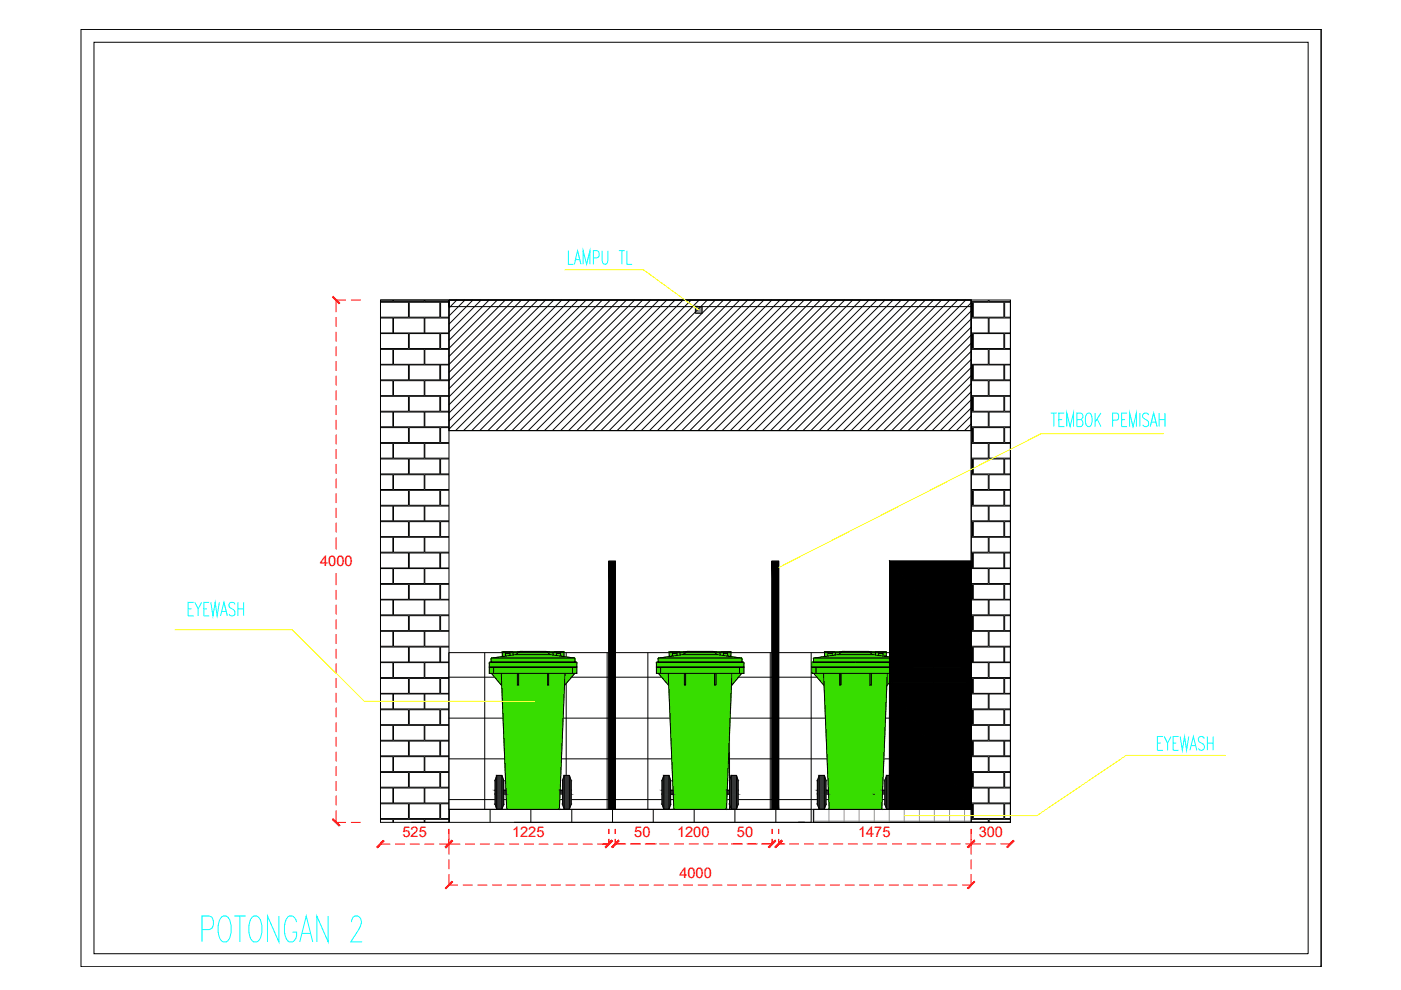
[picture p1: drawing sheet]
<svg xmlns="http://www.w3.org/2000/svg" width="297mm" height="210mm" viewBox="0 0 297 210" stroke-linecap="round" stroke-linejoin="round" font-family="sans-serif">
<defs><g id="words">
<text font-size="9.7" fill="#0ff" x="42" y="201.1">POTONGAN 2</text>
<g font-size="3.1" fill="#f00">
<text x="67.9" y="120.1">4000</text>
<text x="85.3" y="177.5">525</text>
<text x="108.6" y="177.5">1225</text>
<text x="134.5" y="177.5">50</text>
<text x="143.5" y="177.5">1200</text>
<text x="156.2" y="177.5">50</text>
<text x="181.9" y="177.5">1475</text>
<text x="207.5" y="177.5">300</text>
<text x="144" y="186.2">4000</text>
</g>
</g></defs>
<!-- layer: 0 -->
<g fill="none" stroke="#000" stroke-width=".21">
<path d="M17.2 6.2h262.9v198.8h-262.9zM17.2 6.2h262.9M19.9 9h257.5v193.2h-257.5zM280.1 6.2h.1M280.1 6.2v198.8M80.7 63.6h14.5v110.8h-14.5zM80.7 64.1h5.9v3.2h-5.9M80.7 67.4h2.6v3.2h-2.6M80.7 70.7h5.9v3.2h-5.9M80.7 74.1h2.6v3.1h-2.6M80.7 77.4h5.9v3.1h-5.9M83.3 63.6v.4h-2.6"/>
<path d="M83.4 67.4h6.5v3.2h-6.5zM83.4 74.1h6.5v3.1h-6.5zM83.4 63.6v.4h6.5v-.4M86.8 64.1h6.4v3.2h-6.4zM86.8 70.7h6.4v3.2h-6.4zM86.8 77.4h6.4v3.1h-6.4zM90.1 63.6v.4h5.1M95.2 63.6h110.7v27.7h-110.7zM95.2 63.6v1.4v-1.4M95.2 63.6h110.7v1.4h-110.7zM95.2 64.1h-1.8v3.2h1.8M95.2 67.4h-5.1v3.2h5.1"/>
<path d="M95.2 70.7h-1.8v3.2h1.8M95.2 74.1h-5.1v3.1h5.1M95.2 77.4h-1.8v3.1h1.8M96.8 63.6l-1.6 1.7M98.6 63.6l-3.4 3.4M100.3 63.6l-5.1 5.1M102 63.6l-6.8 6.8M103.7 63.6l-8.5 8.6M105.4 63.6l-10.2 10.3M107.1 63.6l-11.9 12M108.9 63.6l-13.7 13.7M110.6 63.6l-15.4 15.4"/>
<path d="M112.3 63.6l-17.1 17.1h-5.1v3.2h5.1M114 63.6l-18.8 18.8M115.7 63.6l-20.5 20.5M117.4 63.6l-22.2 22.2M119.1 63.6l-23.9 24M120.8 63.6l-25.6 25.7M122.5 63.6l-27.3 27.4M124.3 63.6l-27.7 27.7M126 63.6l-27.7 27.7M127.7 63.6l-27.7 27.7M129.4 63.6l-27.7 27.7M131.1 63.6l-27.7 27.7"/>
<path d="M132.8 63.6l-27.7 27.7M134.6 63.6l-27.7 27.7M136.3 63.6l-27.7 27.7M138 63.6l-27.7 27.7M139.7 63.6l-27.7 27.7M141.4 63.6l-27.7 27.7M143.1 63.6l-27.7 27.7M144.8 63.6l-27.7 27.7M146.5 63.6l-27.6 27.7M147.4 65h1.4v1.4h-1.4zM148.2 63.6l-27.6 27.7M150 63.6l-27.7 27.7"/>
<path d="M151.7 63.6l-27.7 27.7M153.4 63.6l-27.7 27.7M155.1 63.6l-27.7 27.7M156.8 63.6l-27.7 27.7M158.5 63.6l-27.7 27.7M160.2 63.6l-27.7 27.7M162 63.6l-27.7 27.7M163.6 63.6l-27.6 27.7M165.4 63.6l-27.7 27.7M167.1 63.6l-27.7 27.7M168.8 63.6l-27.7 27.7M170.5 63.6l-27.7 27.7"/>
<path d="M172.2 63.6l-27.6 27.7M173.9 63.6l-27.7 27.7M175.7 63.6l-27.7 27.7M177.4 63.6l-27.7 27.7M179.1 63.6l-27.7 27.7M180.8 63.6l-27.7 27.7M182.5 63.6l-27.7 27.7M184.2 63.6l-27.7 27.7M185.9 63.6l-27.7 27.7M187.6 63.6l-27.6 27.7M189.3 63.6l-27.6 27.7M191.1 63.6l-27.7 27.7"/>
<path d="M192.8 63.6l-27.7 27.7M194.5 63.6l-27.7 27.7M196.2 63.6l-27.7 27.7M197.9 63.6l-27.6 27.7M199.6 63.6l-27.7 27.7M201.4 63.6l-27.7 27.7M203.1 63.6l-27.7 27.7M204.8 63.6l-27.7 27.7M205.9 64.1h.3v3.2h-.3M205.9 67.4h3.6v3.2h-3.6M205.9 70.7h.3v3.2h-.3M205.9 74.1h3.6v3.1h-3.6"/>
<path d="M205.9 77.4h.3v3.1h-.3M205.9 63.6h-125.2v110.8M205.9 63.6v110.8M205.9 64.2l-27.1 27.1M205.9 65.9l-25.4 25.4M205.9 67.6l-23.7 23.7M205.9 69.3l-22 22M205.9 71l-20.2 20.3M205.9 72.8l-18.5 18.5M205.9 74.5l-16.8 16.8M205.9 76.2l-15.1 15.1M205.9 77.9l-13.4 13.4"/>
<path d="M205.9 79.6l-11.7 11.7M206.4 64.1h6.4v3.2h-6.4zM206.4 70.7h6.4v3.2h-6.4zM206.4 77.4h6.4v3.1h-6.4zM209.5 63.6v.4h-3.6M209.7 63.6v.4h4.5M214.2 64.1h-1.2v3.2h1.2M214.2 67.4h-4.5v3.2h4.5M214.2 70.7h-1.2v3.2h1.2M214.2 74.1h-4.5v3.1h4.5M214.2 77.4h-1.2v3.1h1.2M214.2 63.6v110.8"/>
<path d="M80.7 80.7h2.6v3.2h-2.6M80.7 84h5.9v3.2h-5.9M80.7 87.4h2.6v3.1h-2.6M80.7 90.7h5.9v3.1h-5.9M80.7 94h2.6v3.1h-2.6M80.7 97.3h5.9v3.2h-5.9M83.4 80.7h6.5v3.2h-6.5zM83.4 87.4h6.5v3.1h-6.5zM83.4 94h6.5v3.1h-6.5zM86.8 84h6.4v3.2h-6.4zM86.8 90.7h6.4v3.1h-6.4zM86.8 97.3h6.4v3.2h-6.4z"/>
<path d="M95.2 84h-1.8v3.2h1.8M95.2 87.4h-5.1v3.1h5.1M95.2 90.7h-1.8v3.1h1.8M95.2 94h-5.1v3.1h5.1M95.2 97.3h-1.8v3.2h1.8M205.9 80.7h3.6v3.2h-3.6M205.9 84h.3v3.2h-.3M205.9 87.4h3.6v3.1h-3.6M205.9 90.7h.3v3.1h-.3M205.9 94h3.6v3.1h-3.6M205.9 97.3h.3v3.2h-.3M205.9 81.3l-10 10"/>
<path d="M205.9 83l-8.3 8.3M205.9 84.7l-6.5 6.6M205.9 86.5l-4.8 4.8M205.9 88.2l-3.1 3.1M205.9 89.9l-1.4 1.4M206.4 84h6.4v3.2h-6.4zM206.4 90.7h6.4v3.1h-6.4zM206.4 97.3h6.4v3.2h-6.4zM214.2 80.7h-4.5v3.2h4.5M214.2 84h-1.2v3.2h1.2M214.2 87.4h-4.5v3.1h4.5M214.2 90.7h-1.2v3.1h1.2"/>
<path d="M214.2 94h-4.5v3.1h4.5M214.2 97.3h-1.2v3.2h1.2M80.7 117.2h5.9v3.2h-5.9M80.7 100.7h2.6v3.1h-2.6M80.7 104h5.9v3.1h-5.9M80.7 107.3h2.6v3.1h-2.6M80.7 110.6h5.9v3.2h-5.9M80.7 113.9h2.6v3.2h-2.6M83.4 100.7h6.5v3.1h-6.5zM83.4 107.3h6.5v3.1h-6.5zM83.4 113.9h6.5v3.2h-6.5zM86.8 117.2h6.4v3.2h-6.4z"/>
<path d="M86.8 104h6.4v3.1h-6.4zM86.8 110.6h6.4v3.2h-6.4zM95.2 117.2h-1.8v3.2h1.8M95.2 100.7h-5.1v3.1h5.1M95.2 104h-1.8v3.1h1.8M95.2 107.3h-5.1v3.1h5.1M95.2 110.6h-1.8v3.2h1.8M95.2 113.9h-5.1v3.2h5.1M129.1 119v52.6v-52.6h1.4v52.6v-52.6M163.7 119v52.6v-52.6h1.4v52.6v-52.6M205.9 100.7h3.6v3.1h-3.6M205.9 104h.3v3.1h-.3"/>
<path d="M205.9 107.3h3.6v3.1h-3.6M205.9 110.6h.3v3.2h-.3M205.9 113.9h3.6v3.2h-3.6M205.9 117.2h.3v3.2h-.3M206.4 104h6.4v3.1h-6.4zM206.4 110.6h6.4v3.2h-6.4zM206.4 117.2h6.4v3.2h-6.4zM214.2 100.7h-4.5v3.1h4.5M214.2 104h-1.2v3.1h1.2M214.2 107.3h-4.5v3.1h4.5M214.2 110.6h-1.2v3.2h1.2M214.2 113.9h-4.5v3.2h4.5"/>
<path d="M214.2 117.2h-1.2v3.2h1.2M80.7 120.6h2.6v3.1h-2.6M80.7 123.9h5.9v3.2h-5.9M80.7 127.2h2.6v3.2h-2.6M80.7 130.5h5.9v3.2h-5.9M80.7 133.8h2.6v3.2h-2.6M80.7 137.2h5.9v3.2h-5.9M83.4 120.6h6.5v3.1h-6.5zM83.4 127.2h6.5v3.2h-6.5zM83.4 133.8h6.5v3.2h-6.5zM86.8 123.9h6.4v3.2h-6.4zM86.8 130.5h6.4v3.2h-6.4z"/>
<path d="M86.8 137.2h6.4v3.2h-6.4zM95.2 138.4h110.7v33.2h-110.7zM95.2 120.6h-5.1v3.1h5.1M95.2 123.9h-1.8v3.2h1.8M95.2 127.2h-5.1v3.2h5.1M95.2 130.5h-1.8v3.2h1.8M95.2 133.8h-5.1v3.2h5.1M95.2 137.2h-1.8v3.2h1.8M102.8 138.4v33.2M111.4 138.4v33.2M120 138.4v33.2M128.7 138.4v33.2"/>
<path d="M137.4 138.4v33.2M146 138.4v33.2M154.7 138.4v33.2M163.3 138.4v33.2M172 138.4v33.2M180.6 138.4v33.2M189.3 138.4v33.2M197.9 138.4v33.2M205.9 120.6h3.6v3.1h-3.6M205.9 123.9h.3v3.2h-.3M205.9 127.2h3.6v3.2h-3.6M205.9 130.5h.3v3.2h-.3"/>
<path d="M205.9 133.8h3.6v3.2h-3.6M205.9 137.2h.3v3.2h-.3M206.4 123.9h6.4v3.2h-6.4zM206.4 130.5h6.4v3.2h-6.4zM206.4 137.2h6.4v3.2h-6.4zM214.2 120.6h-4.5v3.1h4.5M214.2 123.9h-1.2v3.2h1.2M214.2 127.2h-4.5v3.2h4.5M214.2 130.5h-1.2v3.2h1.2M214.2 133.8h-4.5v3.2h4.5M214.2 137.2h-1.2v3.2h1.2M80.7 140.5h2.6v3.2h-2.6"/>
<path d="M80.7 143.8h5.9v3.2h-5.9M80.7 147.1h2.6v3.2h-2.6M80.7 150.5h5.9v3.2h-5.9M80.7 153.8h2.6v3.2h-2.6M80.7 157.1h5.9v3.2h-5.9M83.4 140.5h6.5v3.2h-6.5zM83.4 147.1h6.5v3.2h-6.5zM83.4 153.8h6.5v3.2h-6.5zM86.8 143.8h6.4v3.2h-6.4zM86.8 150.5h6.4v3.2h-6.4zM86.8 157.1h6.4v3.2h-6.4zM95.2 152.3h110.7"/>
<path d="M95.2 143.6h110.7M95.2 140.5h-5.1v3.2h5.1M95.2 143.8h-1.8v3.2h1.8M95.2 147.1h-5.1v3.2h5.1M95.2 150.5h-1.8v3.2h1.8M95.2 153.8h-5.1v3.2h5.1M95.2 157.1h-1.8v3.2h1.8M205.9 140.5h3.6v3.2h-3.6M205.9 143.8h.3v3.2h-.3M205.9 147.1h3.6v3.2h-3.6M205.9 150.5h.3v3.2h-.3M205.9 153.8h3.6v3.2h-3.6"/>
<path d="M205.9 157.1h.3v3.2h-.3M206.4 143.8h6.4v3.2h-6.4zM206.4 150.5h6.4v3.2h-6.4zM206.4 157.1h6.4v3.2h-6.4zM214.2 140.5h-4.5v3.2h4.5M214.2 143.8h-1.2v3.2h1.2M214.2 147.1h-4.5v3.2h4.5M214.2 150.5h-1.2v3.2h1.2M214.2 153.8h-4.5v3.2h4.5M214.2 157.1h-1.2v3.2h1.2M80.7 160.4h2.6v3.2h-2.6M80.7 163.8h5.9v3.1h-5.9"/>
<path d="M80.7 167.1h2.6v3.2h-2.6M80.7 170.4h5.9v3.2h-5.9M80.7 173.7h2.6v.7M83.4 160.4h6.5v3.2h-6.5zM83.4 167.1h6.5v3.2h-6.5zM83.4 174.4v-.7h6.5v.7M86.8 163.8h6.4v3.1h-6.4zM86.8 170.4h6.4v3.2h-6.4zM87.2 174.4h127M95.2 169.5h110.7M95.2 160.9h110.7M95.2 174.4v-2.8h76.8v2.8h-63"/>
<path d="M95.2 160.4h-5.1v3.2h5.1M95.2 163.8h-1.8v3.1h1.8M95.2 167.1h-5.1v3.2h5.1M95.2 170.4h-1.8v3.2h1.8M95.2 173.7h-5.1v.7M95.3 171.6v2.8M103.9 171.6v2.8M112.6 171.6v2.8M121.2 171.6v2.8M129.9 171.6v2.8M138.5 171.6v2.8M147.2 171.6v2.8"/>
<path d="M155.8 171.6v2.8M164.5 171.6v2.8M188.5 171.6l.1-52.6h17.3v52.6h-17.3M205.9 174.4h8.3v-110.8h-8.3v110.8h8.3M205.9 171.6h-33.4v2.8h37.5M205.9 160.4h3.6v3.2h-3.6M205.9 163.8h.3v3.1h-.3M205.9 167.1h3.6v3.2h-3.6M205.9 170.4h.3v3.2h-.3M205.9 173.7h3.6v.7M206.4 163.8h6.4v3.1h-6.4zM206.4 170.4h6.4v3.2h-6.4z"/>
<path d="M214.2 160.4h-4.5v3.2h4.5M214.2 163.8h-1.2v3.1h1.2M214.2 167.1h-4.5v3.2h4.5M214.2 170.4h-1.2v3.2h1.2M214.2 173.7h-4.5v.7M280.1 205h.1"/>
</g>
<g fill="none" stroke="#939598" stroke-width=".21">
<path d="M147.4 65h.1M147.4 65.1l.2-.1-.2 .1M147.4 65.2l.2-.2zM147.4 65.8l.9-.8zM147.4 65.9l1-.9-1 1M147.4 66l1.1-1zM147.5 65h.1M147.7 65l-.3 .2M147.8 65l-.4 .3M147.9 65l-.5 .3M147.9 65l-.5 .4M147.9 66.4l.9-.9-.8 .9"/>
<path d="M148 65l-.6 .5M148 65l-.6 .6M148.1 66.4l.7-.8-.7 .8M148.1 65l-.7 .6M148.2 65l-.8 .7M148.3 65l-.9 .9 1-.9M148.6 65l-1.2 1.1M148.6 65l-1.2 1.2M148.7 65l-1.3 1.2M148.7 65l-1.3 1.3M148.8 66.4h.1M148.8 65l-1.4 1.3"/>
<path d="M148.8 65.1l-1.3 1.3M148.8 65.1l-1.2 1.3 1.2-1.3-1.2 1.3 1.2-1.3-1.2 1.3 1.2-1.3-1.2 1.3 1.2-1.3-1.2 1.3 1.2-1.2-1.2 1.2 1.2-1.2-1.2 1.2 1.2-1.2-1.2 1.2 1.2-1.2-1.2 1.2 1.2-1.2-1.1 1.2M148.8 65.3l-1 1.1M148.8 65.3l-.9 1.1M148.8 65.4l-.9 1 .9-.9M148.8 65.6l-.8 .8 .8-.8M148.8 65.7l-.6 .7M148.8 65.8l-.6 .6M148.8 65.8l-.5 .6M148.8 65.9l-.4 .5M148.8 65.9l-.4 .5 .4-.4-.4 .4 .4-.4-.4 .4 .4-.4-.4 .4 .4-.4-.4 .4 .4-.4-.4 .4 .4-.4-.4 .4 .4-.4-.4 .4 .4-.4-.4 .4 .4-.4-.2 .4M148.8 66.2l-.2 .2"/>
<path d="M148.8 66.2l-.1 .2M148.8 66.3l-.1 .1 .1-.1M172.5 174.1h33.4M172.6 171.6v2.8M175.8 171.6v2.8M179 171.6v2.8M182.1 171.6v2.8M185.4 171.6v2.8M188.5 171.6v2.8M191.7 171.6v2.8M194.9 171.6v2.8M198.1 171.6v2.8"/>
<path d="M201.3 171.6v2.8M204.5 171.6v2.8"/>
</g>
<!-- layer: dwgmodels.com_hatch -->
<g fill="#37dd00" stroke="#37dd00" stroke-width=".21">
<path d="M139.2 140.5h18.5z"/>
<path d="M172.7 139.5h15.9z"/>
<path d="M172.6 139.6h16z"/>
<path d="M172.2 140.5h16.4z"/>
<path d="M103.9 140.4h18.3z"/>
<path d="M107.5 171.5h11.1z"/>
<path d="M152.8 138.2h2.1zM152.8 138.2h2.1z"/>
<path d="M142 138.2h2.1zM142 138.2h2.1z"/>
<path d="M152.8 138.2h2.1zM152.8 138.2h2.1z"/>
<path d="M142 138.2h2.1zM142 138.2h2.1z"/>
<path d="M152.8 138.2h2.1zM152.7 138.2h2.2z"/>
<path d="M142 138.2h2.1zM141.9 138.2h2.2z"/>
<path d="M152.7 138.2h2.2zM152.7 138.2h2.2z"/>
<path d="M141.9 138.2h2.2zM141.9 138.2h2.2z"/>
<path d="M152.7 138.2h2.3zM152.7 138.2h2.3z"/>
<path d="M141.9 138.2h2.3zM141.9 138.2h2.3z"/>
<path d="M152.7 138.2h2.3zM152.7 138.2h2.3z"/>
<path d="M141.9 138.2h2.3zM141.9 138.2h2.3z"/>
<path d="M152.7 138.2h2.3zM152.7 138.2h2.3z"/>
<path d="M141.9 138.2h2.3zM141.9 138.2h2.3z"/>
<path d="M152.7 138.2h2.3zM152.7 138.2h2.3z"/>
<path d="M145.7 138.1l6.8 .1zM144.4 138.2l1.3-.1 6.8 .1z"/>
<path d="M141.9 138.2h2.3zM141.9 138.2h2.3z"/>
<path d="M152.7 138.2h2.3zM152.7 138.2h2.3z"/>
<path d="M144.4 138.2h8.3zM144.2 138.2h8.5z"/>
<path d="M141.9 138.2h2.3zM141.9 138.2h2.3z"/>
<path d="M141.9 138.2l13.1 .9v-.9zM141.9 138.2l13.1 .9h-13.1z"/>
<path d="M142.4 139.1l14.7 .4-2.6-.4zM139.8 139.5l2.6-.4 14.7 .4z"/>
<path d="M139.8 139.5h17.3zM139.7 139.5h17.4z"/>
<path d="M139.7 139.5h17.5zM139.7 139.5h17.5z"/>
<path d="M139.7 139.5h17.5zM139.6 139.5h17.6z"/>
<path d="M139.6 139.5l17.7 .1zM139.6 139.5l17.7 .1z"/>
<path d="M139.6 139.6h17.7zM139.6 139.6h17.7z"/>
<path d="M139.6 139.6h17.7zM139.6 139.6h17.7z"/>
<path d="M139.6 139.6h17.7zM139.6 139.6h17.7z"/>
<path d="M139.6 139.6l17.7 .1zM139.6 139.6l17.7 .1z"/>
<path d="M139.6 139.7h17.7zM139.6 139.7h17.7z"/>
<path d="M139.6 139.7l17.7 .7v-.7zM139.6 139.7l17.7 .7h-17.7z"/>
<path d="M139.3 140.4h18.3zM139.3 140.4h18.3z"/>
<path d="M139.3 140.4h18.3zM139.3 140.4h18.3z"/>
<path d="M139.3 140.4h18.3zM139.3 140.4h18.3z"/>
<path d="M139.3 140.4h18.3zM139.2 140.4h18.4z"/>
<path d="M139.2 140.4l18.5 .1zM139.2 140.4l18.5 .1zM139.2 140.5h18.5z"/>
<path d="M139.2 140.5h18.5zM139.2 140.5h18.5z"/>
<path d="M139.2 140.5l18.5 .1zM139.2 140.5l18.5 .1zM139.2 140.6h18.5zM139.2 140.6h18.5z"/>
<path d="M139.2 140.6l18.5 .9v-.9zM139.2 140.6l18.5 .9h-18.5z"/>
<path d="M139.2 141.5l18.5 1.3v-1.3zM139.2 141.5l18.5 1.3h-18.5z"/>
<path d="M139.6 142.8l15.5 2.6 2.2-2.6zM139.6 142.8l15.5 2.6h-13.3z"/>
<path d="M141.8 145.4l12.2 26 1.1-26zM141.8 145.4l12.2 26h-11.1z"/>
<path d="M142.9 171.4h11.1zM142.9 171.4h11.1z"/>
<path d="M142.9 171.4l11.1 .1zM142.9 171.4l11.1 .1z"/>
<path d="M142.9 171.5h11.1zM142.9 171.5h11.1z"/>
<path d="M142.9 171.5h11.1zM142.9 171.5h11.1z"/>
<path d="M142.9 171.5h11.1zM142.9 171.5l11 .1z"/>
<path d="M142.9 171.6h11zM142.9 171.6h11z"/>
<path d="M143 171.6h10.9zM143 171.6h10.8z"/>
<path d="M143 171.6h10.8zM143 171.6h10.8z"/>
<path d="M174.9 138.2h2.1zM174.9 138.2h2.1z"/>
<path d="M185.7 138.2h2.1zM185.7 138.2h2.1z"/>
<path d="M174.9 138.2h2.1zM174.9 138.2h2.1z"/>
<path d="M174.9 138.2h2.2zM174.9 138.2h2.2z"/>
<path d="M185.7 138.2h2.2zM185.7 138.2h2.2z"/>
<path d="M174.9 138.2h2.2zM174.9 138.2h2.2zM174.9 138.2h2.2zM174.9 138.2h2.2z"/>
<path d="M185.7 138.2h2.2zM185.7 138.2h2.2z"/>
<path d="M174.9 138.2h2.2zM174.9 138.2h2.2zM174.9 138.2h2.2zM174.9 138.2h2.2z"/>
<path d="M185.7 138.2h2.2zM185.7 138.2h2.2z"/>
<path d="M174.9 138.2h2.2zM174.9 138.2h2.2zM174.9 138.2h2.2zM174.9 138.2h2.2z"/>
<path d="M185.7 138.2h2.2zM185.7 138.2h2.2z"/>
<path d="M174.9 138.2h2.2zM174.9 138.2h2.2zM174.8 138.2h2.3zM174.8 138.2h2.3z"/>
<path d="M185.6 138.2h2.3zM185.6 138.2h2.3z"/>
<path d="M174.8 138.2h2.3zM174.8 138.2h2.3zM174.8 138.2h2.3zM174.8 138.2h2.3z"/>
<path d="M185.6 138.2h2.3zM185.6 138.2h2.3z"/>
<path d="M174.8 138.2h2.3zM174.8 138.2h2.3zM174.8 138.2h2.3zM174.8 138.2h2.3z"/>
<path d="M185.6 138.2h2.3zM185.6 138.2h2.3z"/>
<path d="M178.6 138.1l7 .1zM177.1 138.2l1.5-.1 7 .1z"/>
<path d="M174.8 138.2h2.3zM174.8 138.2h2.3z"/>
<path d="M174.8 138.2l13.1 .9v-.9zM174.8 138.2l13.1 .9h-13.1z"/>
<path d="M175.3 139.1l13.3 .2-1.2-.2zM174.1 139.3l1.2-.2 13.3 .2z"/>
<path d="M174.1 139.3l14.5 .2v-.2zM172.7 139.5l1.4-.2 14.5 .2zM172.7 139.5h15.9z"/>
<path d="M172.7 139.5h15.9zM172.6 139.5h16z"/>
<path d="M172.6 139.5l16 .1zM172.6 139.5l16 .1zM172.5 139.6h16.1z"/>
<path d="M172.5 139.6h16.1zM172.5 139.6h16.1z"/>
<path d="M172.5 139.6h16.1zM172.5 139.6h16.1z"/>
<path d="M172.5 139.6l16.1 .1zM172.5 139.6l16.1 .1z"/>
<path d="M172.5 139.7h16.1zM172.5 139.7h16.1z"/>
<path d="M172.5 139.7l16.1 .7v-.7zM172.5 139.7l16.1 .7h-16.1z"/>
<path d="M172.3 140.4h16.3zM172.2 140.4h16.4z"/>
<path d="M172.2 140.4h16.4zM172.2 140.4h16.4zM172.2 140.4h16.4zM172.2 140.4h16.4z"/>
<path d="M172.2 140.4h16.4zM172.2 140.4h16.4z"/>
<path d="M172.2 140.4l16.4 .1zM172.2 140.4l16.4 .1zM172.1 140.5h16.5z"/>
<path d="M172.1 140.5h16.5zM172.1 140.5h16.5z"/>
<path d="M172.1 140.5l16.5 .1zM172.1 140.5l16.5 .1zM172.1 140.6h16.5zM172.1 140.6h16.5z"/>
<path d="M172.1 140.6l16.5 2.2v-2.2zM172.1 140.6l16.5 2.2h-16.5z"/>
<path d="M172.5 142.8l16.1 1.8v-1.8zM172.5 142.8l16.1 1.8h-14.5z"/>
<path d="M174.1 144.6l13.9 .8 .6-.8zM174.1 144.6l13.9 .8h-13.3z"/>
<path d="M174.7 145.4l12.3 26 1-26zM174.7 145.4l12.3 26h-11.2z"/>
<path d="M175.8 171.4h11.2zM175.8 171.4h11.2z"/>
<path d="M175.8 171.4h11.2zM175.8 171.4l11.1 .1z"/>
<path d="M175.8 171.5h11.1zM175.8 171.5h11.1z"/>
<path d="M175.8 171.5h11.1zM175.8 171.5h11.1z"/>
<path d="M175.8 171.5h11.1zM175.8 171.5l11 .1z"/>
<path d="M175.9 171.6h10.9zM175.9 171.6h10.9z"/>
<path d="M175.9 171.6h10.9zM175.9 171.6h10.9z"/>
<path d="M176 171.6h10.8zM176 171.6h10.7z"/>
<path d="M117.4 138.2h2.1zM117.4 138.2h2.1z"/>
<path d="M106.6 138.2h2.1zM106.6 138.2h2.1z"/>
<path d="M117.4 138.2h2.1zM117.3 138.2h2.2z"/>
<path d="M106.6 138.2h2.1zM106.5 138.2h2.2z"/>
<path d="M117.3 138.2h2.2zM117.3 138.2h2.2z"/>
<path d="M106.5 138.2h2.2zM106.5 138.2h2.2z"/>
<path d="M117.3 138.2h2.2zM117.3 138.2h2.2z"/>
<path d="M106.5 138.2h2.2zM106.5 138.2h2.2z"/>
<path d="M117.3 138.2h2.3zM117.3 138.2h2.3z"/>
<path d="M106.5 138.2h2.2zM106.5 138.2h2.2z"/>
<path d="M117.3 138.2h2.3zM117.3 138.2h2.3z"/>
<path d="M106.5 138.2h2.3zM106.5 138.2h2.3z"/>
<path d="M117.3 138.2h2.3zM117.3 138.2h2.3z"/>
<path d="M106.5 138.2h2.3zM106.5 138.2h2.3z"/>
<path d="M117.3 138.2h2.3zM117.3 138.2h2.3z"/>
<path d="M110.3 138.1l6.8 .1zM109 138.2l1.3-.1 6.8 .1z"/>
<path d="M106.5 138.2h2.3zM106.5 138.2h2.3z"/>
<path d="M117.3 138.2h2.3zM117.3 138.2h2.3z"/>
<path d="M109 138.2h8.3zM108.8 138.2h8.5z"/>
<path d="M106.5 138.2h2.3zM106.5 138.2h2.3z"/>
<path d="M106.5 138.2l13.1 .9v-.9zM106.5 138.2l13.1 .9h-13.1z"/>
<path d="M107 139.1l14.7 .4-2.6-.4zM104.4 139.5l2.6-.4 14.7 .4z"/>
<path d="M104.4 139.5h17.3zM104.3 139.5h17.4z"/>
<path d="M104.3 139.5h17.5zM104.3 139.5h17.5z"/>
<path d="M104.3 139.5h17.5zM104.3 139.5h17.5z"/>
<path d="M104.3 139.5l17.6 .1zM104.2 139.6h17.7z"/>
<path d="M104.2 139.6h17.7zM104.2 139.6h17.7z"/>
<path d="M104.2 139.6h17.7zM104.2 139.6h17.7z"/>
<path d="M104.2 139.6h17.7zM104.2 139.6h17.7z"/>
<path d="M104.2 139.6l17.7 .1zM104.2 139.6l17.7 .1z"/>
<path d="M104.1 139.7h17.8zM104.1 139.7h17.8z"/>
<path d="M104.1 139.7l17.8 .7v-.7zM104.1 139.7l17.8 .7h-17.8z"/>
<path d="M104 140.4h18.2zM103.9 140.4h18.3z"/>
<path d="M103.9 140.4h18.3zM103.9 140.4h18.3zM103.8 140.4h18.4z"/>
<path d="M103.8 140.4h18.4zM103.8 140.4h18.4z"/>
<path d="M103.8 140.4l18.4 .1zM103.8 140.4l18.4 .1z"/>
<path d="M103.8 140.5h18.5zM103.8 140.5h18.5z"/>
<path d="M103.8 140.5h18.5zM103.8 140.5h18.5z"/>
<path d="M103.8 140.5l18.5 .1zM103.8 140.5l18.5 .1zM103.7 140.6h18.6zM103.7 140.6h18.6z"/>
<path d="M103.7 140.6l18.6 .9v-.9zM103.7 140.6l18.6 .9h-18.6z"/>
<path d="M103.7 141.5l18.6 1.3v-1.3zM103.7 141.5l18.6 1.3h-18.6z"/>
<path d="M104.2 142.8l15.5 2.6 2.2-2.6zM104.2 142.8l15.5 2.6h-13.3z"/>
<path d="M106.4 145.4l12.2 26 1.1-26zM106.4 145.4l12.2 26h-11.2z"/>
<path d="M107.4 171.4h11.2zM107.4 171.4h11.2z"/>
<path d="M107.5 171.4l11.1 .1zM107.5 171.4l11.1 .1z"/>
<path d="M107.5 171.5h11.1zM107.5 171.5h11.1zM107.5 171.5h11.1z"/>
<path d="M107.5 171.5h11.1zM107.5 171.5l11 .1z"/>
<path d="M107.6 171.6h10.9zM107.6 171.6h10.9z"/>
<path d="M107.6 171.6h10.9zM107.6 171.6h10.8z"/>
<path d="M107.6 171.6h10.8zM107.6 171.6h10.8z"/>
</g>
<g fill="#333838" stroke="#333838" stroke-width=".21">
<path d="M154.2 167.5l.5 .1z"/>
<path d="M142.2 167.6l.5-.1z"/>
<path d="M187.1 167.5l.5 .1z"/>
<path d="M175.1 167.6l.5-.1z"/>
<path d="M118.8 167.5l.5 .1z"/>
<path d="M106.8 167.6l.5-.1z"/>
<path d="M155.1 164.4l1.4 1.1-.3-1.1zM155.1 164.4l1.4 1.1h-1.8z"/>
<path d="M140.7 164.4l1.5 1.1-.4-1.1zM140.7 164.4l1.5 1.1h-1.8z"/>
<path d="M154.7 165.5h1.8zM154.7 165.5h1.8z"/>
<path d="M140.4 165.5h1.8zM140.4 165.5h1.8z"/>
<path d="M140.4 165.5l1.8 2v-2zM140.4 165.5l1.8 2h-1.8z"/>
<path d="M154.7 165.5l1.8 2.1v-2.1zM154.7 165.5l1.8 2.1h-1.8z"/>
<path d="M140.4 167.5l1.8 .1zM140.4 167.5l1.8 .1z"/>
<path d="M154.2 167.6l2.3 .8v-.8zM154.2 167.6l2.3 .8h-2.4z"/>
<path d="M140.4 167.6l2.3 .8v-.8zM140.4 167.6l2.3 .8h-2.3z"/>
<path d="M154.7 168.4l1.8 2.1v-2.1zM154.7 168.4l1.8 2.1h-1.8z"/>
<path d="M140.4 168.4l1.8 2.1v-2.1zM140.4 168.4l1.8 2.1h-1.8z"/>
<path d="M154.7 170.5h1.8zM154.7 170.5h1.8z"/>
<path d="M140.4 170.5h1.8zM140.4 170.5h1.8z"/>
<path d="M154.7 170.5l1.5 1.1 .3-1.1zM154.7 170.5l1.5 1.1h-1.1z"/>
<path d="M140.4 170.5l1.4 1.1 .4-1.1zM140.4 170.5l1.4 1.1h-1.1z"/>
<path d="M188 164.4l1.4 1.1-.3-1.1zM188 164.4l1.4 1.1h-1.8z"/>
<path d="M173.7 164.4l1.4 1.1-.3-1.1zM173.7 164.4l1.4 1.1h-1.8z"/>
<path d="M187.6 165.5h1.8zM187.6 165.5h1.8z"/>
<path d="M173.3 165.5h1.8zM173.3 165.5h1.8z"/>
<path d="M173.3 165.5l1.8 2v-2zM173.3 165.5l1.8 2h-1.8z"/>
<path d="M187.6 165.5l1.8 2.1v-2.1zM187.6 165.5l1.8 2.1h-1.8z"/>
<path d="M173.3 167.5l1.8 .1zM173.3 167.5l1.8 .1z"/>
<path d="M187.1 167.6l2.3 .8v-.8zM187.1 167.6l2.3 .8h-2.3z"/>
<path d="M173.3 167.6l2.4 .8-.1-.8zM173.3 167.6l2.4 .8h-2.4z"/>
<path d="M187.6 168.4l1.8 2.1v-2.1zM187.6 168.4l1.8 2.1h-1.8z"/>
<path d="M173.3 168.4l1.8 2.1v-2.1zM173.3 168.4l1.8 2.1h-1.8z"/>
<path d="M187.6 170.5h1.8zM187.6 170.5h1.8z"/>
<path d="M173.3 170.5h1.8zM173.3 170.5h1.8z"/>
<path d="M187.6 170.5l1.5 1.1 .3-1.1zM187.6 170.5l1.5 1.1h-1.1z"/>
<path d="M173.3 170.5l1.5 1.1 .3-1.1zM173.3 170.5l1.5 1.1h-1.1z"/>
<path d="M119.6 164.4l1.5 1.1-.4-1.1zM119.6 164.4l1.5 1.1h-1.8z"/>
<path d="M105.3 164.4l1.5 1.1-.4-1.1zM105.3 164.4l1.5 1.1h-1.8z"/>
<path d="M119.3 165.5h1.8zM119.3 165.5h1.8z"/>
<path d="M105 165.5h1.8zM105 165.5h1.8z"/>
<path d="M105 165.5l1.8 2v-2zM105 165.5l1.8 2h-1.8z"/>
<path d="M119.3 165.5l1.8 2.1v-2.1zM119.3 165.5l1.8 2.1h-1.8z"/>
<path d="M105 167.5l1.8 .1zM105 167.5l1.8 .1z"/>
<path d="M118.8 167.6l2.3 .8v-.8zM118.8 167.6l2.3 .8h-2.4z"/>
<path d="M105 167.6l2.3 .8v-.8zM105 167.6l2.3 .8h-2.3z"/>
<path d="M119.3 168.4l1.8 2.1v-2.1zM119.3 168.4l1.8 2.1h-1.8z"/>
<path d="M105 168.4l1.8 2.1v-2.1zM105 168.4l1.8 2.1h-1.8z"/>
<path d="M119.3 170.5h1.8zM119.3 170.5h1.8z"/>
<path d="M105 170.5h1.8zM105 170.5h1.8z"/>
<path d="M119.3 170.5l1.4 1.1 .4-1.1zM119.3 170.5l1.4 1.1h-1.1z"/>
<path d="M105 170.5l1.4 1.1 .4-1.1zM105 170.5l1.4 1.1h-1.1z"/>
</g>
<!-- layer: 001_Dark_1 10 -->
<g fill="none" stroke="#000" stroke-width=".21">
<path d="M104.4 139.5l-.3 .2v.7h8.9h-9M104.4 139.5l4.9-.7h7.4l5 .7zM106.5 138.2v.9h.5M106.6 138.1l-.1 .1M106.6 138.2h2.1M107.2 138.5h.9M107.2 138.2v.9M108.1 138.2v.8M108.6 138.1l.1 .1M108.8 138.2v.7M109.3 138.8l1-.7h5.5l.9 .7M110.3 138.1l-1.5 .1"/>
<path d="M115.8 138.1l1.5 .1v.7M117.4 138.1l-.2 .1M117.4 138.2h2.1M117.9 138.2l.1 .8M118 138.5h.9M118.9 138.2v.9M119.5 138.1l.1 1h-.5M121.7 139.5l.2 .2v.7h-8.9h9.1M139.6 139.7v.7h8.8h-9.1M139.7 139.5l-.2 .2M139.8 139.5l5-.7h7.3l5 .7zM141.9 138.2v.9h.5"/>
<path d="M142 138.1l-.2 .1M142 138.2h2.1M142.6 138.2v.9M142.6 138.5h.9M143.5 138.2v.8M144.1 138.1l.1 .1M144.2 138.2v.7M144.8 138.8l.9-.7h5.5l.9 .7M145.7 138.1l-1.5 .1M151.2 138.1l1.5 .1M152.7 138.2v.7M152.8 138.1l-.1 .1"/>
<path d="M152.8 138.2h2.1M153.4 138.5h.9M153.4 138.2v.8M154.3 138.2v.9M154.9 138.1l.1 1h-.5M157.1 139.5l.2 .2v.7h-8.9h9.1M172.7 139.5h-.2v.9h8.9h-9.1M172.7 139.5l5-.7h7.4l5 .7zM174.8 138.2v.9h.5M174.9 138.1l-.1 .1M174.9 138.2h2.1M175.5 138.5h.9"/>
<path d="M175.5 138.2v.9M176.5 138.2l-.1 .8M177 138.1l.1 .1M177.1 138.2v.7M177.7 138.8l.9-.7h5.5l1 .7M178.6 138.1l-1.5 .1M184.1 138.1l1.5 .1M185.6 138.2v.7M185.7 138.1l-.1 .1M185.7 138.2h2.1M186.3 138.5h.9M186.3 138.2v.8"/>
<path d="M187.2 138.2v.9M187.8 138.1l.1 1h-.5M190 139.5l.3 .2v.7h-8.9h9M103.9 140.4l-.2 .2v.9h9.3h-9.3v1.3h18.6v-1.3h-9.3h9.3v-.9l-.2-.2M104.2 142.8l2.2 2.6M104.7 141.5v1.3M106.3 142.8l1.1 28.6M109.7 142.8v2.5h.3v-2.5M116.1 142.8v2.5h.3v-2.5M119.8 142.8l-1.2 28.6M121.4 141.5v1.3M121.9 142.8l-2.2 2.6"/>
<path d="M139.2 140.6v.9h9.2h-9.2v1.3h18.5v-1.3h-9.3h9.3v-.9M139.3 140.4l-.2 .2M139.6 142.8l2.2 2.6M140.1 141.5v1.3M141.7 142.8l1.2 28.6M145.1 142.8v2.5h.3v-2.5M151.5 142.8v2.5h.3v-2.5M155.2 142.8l-1.2 28.6M156.8 141.5v1.3M157.3 142.8l-2.2 2.6M157.5 140.4l.2 .2M172.1 140.6v.9h9.3h-9.3v1.3h18.6v-1.3h-9.3h9.3v-.9"/>
<path d="M172.3 140.4l-.2 .2M172.5 142.8l2.2 2.6M173 141.5v1.3M174.6 142.8l1.2 28.6M178 142.8v2.5h.3v-2.5M184.4 142.8v2.5h.3v-2.5M188.1 142.8l-1.1 28.6M190.2 142.8l-2.2 2.6M190.4 140.4l.2 .2M105.3 164.4h1.1v7.2h-1.1zM105.3 164.4l-.3 1.1v5l.3 1.1M106.4 164.4l.4 1.1v5l-.4 1.1"/>
<path d="M107.3 167.5l-.5 .1M107.4 171.4l.3 .2M107.7 171.6h10.7M118.6 171.4l-.2 .2M118.8 167.5l.5 .1M119.6 164.4h1.1v7.2h-1.1zM119.6 164.4l-.3 1.1v5l.3 1.1M120.7 164.4l.4 1.1v5l-.4 1.1M140.7 164.4h1.1v7.2h-1.1zM140.7 164.4l-.3 1.1v5l.3 1.1M141.8 164.4l.4 1.1v5l-.4 1.1M142.2 168.4h.5"/>
<path d="M142.7 167.5l-.5 .1M142.8 171.4l.3 .2h5.3h5.4l.2-.2M154.1 168.4h.6M154.2 167.5l.5 .1M155.1 164.4h1.1v7.2h-1.1zM155.1 164.4l-.4 1.1v5l.4 1.1M156.2 164.4l.3 1.1v5l-.3 1.1M173.7 164.4h1.1v7.2h-1.1zM173.7 164.4l-.4 1.1v5l.4 1.1M174.8 164.4l.3 1.1v5l-.3 1.1M175.6 167.5l-.5 .1M175.8 171.4l.2 .2"/>
<path d="M176 171.6h10.7M185 168.4h.5M186.9 171.4l-.2 .2M187.1 167.5l.5 .1M188 164.4h1.1v7.2h-1.1zM188 164.4l-.4 1.1v5l.4 1.1M189.1 164.4l.3 1.1v5l-.3 1.1M197 168.4h.5"/>
</g>
<!-- layer: 0 -->
<g fill="#000" stroke="#000" stroke-width=".21">
<path d="M188.6 119h17.3zM190.1 139.5h15.8zM188.6 142.8h1.6l-1.6 1.8zM190.5 140.4h15.4zM190.6 140.5h15.3z"/>
<path d="M129.1 119l1.4 52.6v-52.6zM129.1 119l1.4 52.6h-1.4z"/>
<path d="M163.7 119l1.4 52.6v-52.6zM163.7 119l1.4 52.6h-1.4z"/>
<path d="M188.6 119l17.3 20.3v-20.3zM188.6 119l17.3 20.3h-17.3z"/>
<path d="M188.6 139.3l1.5 .2h-1.5zM188.6 139.5h1.5zM188.6 139.5h1.5z"/>
<path d="M188.6 139.5h1.5zM188.6 139.5h1.5z"/>
<path d="M188.6 139.5h1.5zM188.6 139.5h1.5z"/>
<path d="M188.6 139.5l1.6 .1zM188.6 139.5l1.6 .1z"/>
<path d="M188.6 139.6h1.6zM188.6 139.6h1.6z"/>
<path d="M188.6 139.6h1.6zM188.6 139.6h1.6z"/>
<path d="M188.6 139.6h1.6zM188.6 139.6h1.6z"/>
<path d="M188.6 139.6l1.7 .1zM188.6 139.6l1.7 .1z"/>
<path d="M188.6 139.7h1.7zM188.6 139.7h1.7z"/>
<path d="M188.6 139.7l1.7 .7v-.7zM188.6 139.7l1.7 .7h-1.7z"/>
<path d="M188.6 139.3l17.3 .2v-.2zM188.6 139.3l17.3 .2h-15.8zM190.1 139.5h15.8z"/>
<path d="M190.1 139.5l15.8 .1zM190.1 139.5l15.8 .1zM190.2 139.6h15.7zM190.2 139.6h15.7z"/>
<path d="M190.2 139.6h15.7zM190.2 139.6h15.7z"/>
<path d="M190.2 139.6h15.7zM190.2 139.6h15.7z"/>
<path d="M190.2 139.6l15.7 .1zM190.2 139.6l15.7 .1z"/>
<path d="M190.3 139.7h15.6zM190.3 139.7h15.6z"/>
<path d="M190.3 139.7l15.6 .7v-.7zM190.3 139.7l15.6 .7h-15.6z"/>
<path d="M188.6 140.4h1.9zM188.6 140.4h1.9z"/>
<path d="M188.6 140.4h1.9zM188.6 140.4h1.9z"/>
<path d="M188.6 140.4h2zM188.6 140.4h2zM188.6 140.4h2zM188.6 140.4h2z"/>
<path d="M188.6 140.4l2 .1zM188.6 140.4l2 .1zM188.6 140.5h2zM188.6 140.5h2z"/>
<path d="M188.6 140.5h2zM188.6 140.5h2z"/>
<path d="M188.6 140.5l2.1 .1zM188.6 140.5l2.1 .1zM188.6 140.6h2.1zM188.6 140.6h2.1z"/>
<path d="M188.6 140.6l2.1 .9v-.9zM188.6 140.6l2.1 .9h-2.1z"/>
<path d="M188.6 141.5l2.1 1.3v-1.3zM188.6 141.5l2.1 1.3h-2.1z"/>
<path d="M190.4 140.4h15.5zM190.4 140.4h15.5z"/>
<path d="M190.5 140.4h15.4zM190.5 140.4h15.4zM190.5 140.4h15.4z"/>
<path d="M190.6 140.4l15.3 .1zM190.6 140.4l15.3 .1zM190.6 140.5h15.3z"/>
<path d="M190.6 140.5h15.3zM190.6 140.5h15.3z"/>
<path d="M190.6 140.5l15.3 .1zM190.6 140.5l15.3 .1zM190.7 140.6h15.2zM190.7 140.6h15.2z"/>
<path d="M190.7 140.6l15.2 .9v-.9zM190.7 140.6l15.2 .9h-15.2z"/>
<path d="M190.7 141.5l15.2 1.3v-1.3zM190.7 141.5l15.2 1.3h-15.2z"/>
<path d="M190.2 142.8l15.7 1.8v-1.8zM190.2 142.8l15.7 1.8h-17.3z"/>
<path d="M188.6 144.6l17.3 27v-27zM188.6 144.6l17.3 27h-17.3z"/>
</g>
<g fill="none" stroke="#f00" stroke-width=".21">
<path d="M71.3 67.2v2.1M71.3 70.3v2.1M71.3 73.4v2.1M71.3 76.6v2M71.3 79.7v2M73.3 63.6h-2v2.6M74.4 63.6h2.1M71.3 82.8v2.1M71.3 85.9v2.1M71.3 89v2.1M71.3 92.1v2.1M71.3 95.2v2.1"/>
<path d="M71.3 98.4v2M71.3 101.5v2M71.3 104.6v2.1M71.3 107.7v2.1M71.3 110.8v2.1M71.3 113.9v2.6M71.3 121.5v2.6M71.3 125.1v2.1M71.3 128.2v2.1M71.3 131.3v2.1M71.3 134.4v2.1M71.3 137.6v2"/>
<path d="M71.3 140.7v2M71.3 143.8v2.1M71.3 146.9v2.1M71.3 150v2.1M71.3 153.1v2.1M71.3 156.2v2.1M71.3 159.4v2M71.3 171.8v2.6h2M71.3 162.5v2M71.3 165.6v2.1M71.3 168.7v2.1M74.4 174.4h2.1"/>
<path d="M80.7 178.5v.5h2M83.8 179h2M86.9 179h2.1M90 179h2.1M93.1 179h4.5M95.2 175.8v1M95.2 177.9v1.1M95.2 175.8v2.3M95.2 178.5v.5M95.2 179.1v2.1M98.6 179h2.1M101.8 179h2"/>
<path d="M104.8 179h2.1M108 179h2.1M111.1 179h2.1M114.2 179h2.1M117.3 179h2.1M120.4 179h2.1M123.6 179h2M127.7 178.9h1.4M129.1 177.9v1.1h-2.5M129.1 175.8v1M130.5 175.8v1M130.5 177.9v1h2.2"/>
<path d="M133.6 178.9h2.3M136.7 178.9h2.5M139.8 178.9h2.1M142.9 178.9h2.1M146 178.9h2.1M149.2 178.9h2M152.3 178.9h2M155 178.9h2.5M158.3 178.9h2.3M163.7 175.8v1M163.7 177.9v1h-2.3M165.1 177.9v1h1.4"/>
<path d="M165.1 175.8v1M167.3 178.9h2.1M170.5 178.9h2M173.6 178.9h2M176.7 178.9h2.1M179.8 178.9h2M182.9 178.9h2.1M186 178.9h2.1M189.1 178.9h2.1M192.3 178.9h2M195.4 178.9h2M198.5 178.9h2.1"/>
<path d="M201.6 178.9h2.1M204.7 178.9h3.3M205.9 175.8v3.1M205.9 179.1v2.1M209 178.9h2.1M214.2 178.5v.4h-2.1M95.2 182.2v2.1M95.2 185.3v2.3h1.9M98.1 187.6h2.1M101.2 187.6h2.1M104.3 187.6h2.1M107.5 187.6h2"/>
<path d="M110.6 187.6h2M113.7 187.6h2.1M116.8 187.6h2.1M119.9 187.6h2.1M123 187.6h2.1M126.1 187.6h2.1M129.3 187.6h2M132.4 187.6h2M135.5 187.6h2.1M138.6 187.6h2.1M141.7 187.6h2.1M144.9 187.6h2"/>
<path d="M147.9 187.6h2.1M151.1 187.6h2M154.2 187.6h2M157.3 187.6h2.1M160.4 187.6h2.1M163.5 187.6h2.1M166.7 187.6h2M169.7 187.6h2.1M172.9 187.6h2M176 187.6h2M179.1 187.6h2.1M182.2 187.6h2.1"/>
<path d="M185.3 187.6h2.1M188.5 187.6h2M191.5 187.6h2.1M194.7 187.6h2.1M197.8 187.6h2M200.9 187.6h2.1M205.9 182.2v2.1M205.9 185.3v2.3h-1.9"/>
</g>
<g fill="#f00" stroke="#f00" stroke-width=".21">
<path d="M95.8 186.9l-1.2 1.5 1.4-1.4zM95.8 186.9l-1.2 1.5-.2-.1z"/>
<path d="M205.1 188.3l.2 .1 1.2-1.5zM206.5 186.9l.2 .1-1.4 1.4z"/>
<path d="M81.3 178.2l-1.3 1.5 1.4-1.4zM79.9 179.6l1.4-1.4-1.3 1.5z"/>
<path d="M94.4 179.6l.2 .1 1.2-1.5zM95.8 178.2l.2 .1-1.4 1.4z"/>
<path d="M129.7 178.2l-1.4 1.4 .2 .1zM129.7 178.2l.2 .1-1.4 1.4z"/>
<path d="M95.8 178.2l-1.2 1.5 1.4-1.4zM95.8 178.2l-1.2 1.5-.2-.1z"/>
<path d="M131.1 178.2l-1.2 1.5 1.3-1.4zM131.1 178.2l-1.2 1.5-.2-.1z"/>
<path d="M162.9 179.6l.2 .1 1.2-1.5zM164.3 178.2l.2 .1-1.4 1.4z"/>
<path d="M129.7 178.2l-1.4 1.4 .2 .1zM129.7 178.2l.2 .1-1.4 1.4z"/>
<path d="M131.1 178.2l-1.2 1.5 1.3-1.4zM131.1 178.2l-1.2 1.5-.2-.1z"/>
<path d="M165.7 178.2l-1.2 1.5 1.3-1.4zM165.7 178.2l-1.2 1.5-.2-.1z"/>
<path d="M162.9 179.6l.2 .1 1.2-1.5zM164.3 178.2l.2 .1-1.4 1.4z"/>
<path d="M165.7 178.2l-1.2 1.5 1.3-1.4zM165.7 178.2l-1.2 1.5-.2-.1z"/>
<path d="M205.1 179.6l.2 .1 1.2-1.5zM206.5 178.2l.2 .1-1.4 1.4z"/>
<path d="M206.5 178.2l-1.2 1.5 1.4-1.4zM206.5 178.2l-1.2 1.5-.2-.1z"/>
<path d="M213.4 179.6l.2 .1 1.2-1.5zM214.8 178.2l.2 .1-1.4 1.4z"/>
<path d="M70.6 173.6l-.1 .2 1.5 1.2zM70.5 173.8l1.5 1.2-.1 .1z"/>
<path d="M70.5 63l1.4 1.4 .1-.2zM70.6 62.9l1.4 1.3-1.5-1.2z"/>
</g>
<!-- layer: Notes -->
<path d="M119.7 57.2h16.8l11.7 8.6M246.7 91.9h-25.9l-55.7 28.4M37.1 133.5h24.9l15.2 15.2h36.3M259.8 160.2h-21.1l-18.8 12.7h-28.2" fill="none" stroke="#ff0" stroke-width=".21"/>
<g fill="none" stroke="#0ff" stroke-width=".21">
<path d="M120.5 53.2v2.8h1.1M121.8 56l.7-2.8 .7 2.8M122 55.1h.9M123.6 56v-2.8l.8 2.8 .7-2.8v2.8M125.8 54.7h.8a.87 .87 0 0 0 0-1.5h-.8v2.8M127.7 53.2v2l.2 .7 .3 .1 .4-.1 .2-.3 .1-2.4M131.2 53.2h1.3M131.9 53.2v2.8M132.9 53.2v2.8h1.1M222.8 87.6h1.3M223.4 87.6v2.9M224.5 89h.7"/>
<path d="M225.7 87.6h-1.2v2.9h1.2M226.2 90.5v-2.9l.7 2.9 .7-2.9v2.9M228.3 89h.8l.3-.2a.74 .74 0 0 0-.3-1.2h-.8v2.9h.8a.81 .81 0 0 0 .5-.8 .81 .81 0 0 0-.5-.7M230.5 87.7l.2-.1a.67 .67 0 0 1 .8 .7v1.1a.94 .94 0 0 1-.8 1.1 2.16 2.16 0 0 1-.2-2.8zM232.2 87.6v2.9M232.6 88.8l.8 1.7M233.4 87.6l-1.2 1.9M235.9 89.1h.8a.84 .84 0 0 0 .5-.8 .84 .84 0 0 0-.5-.7h-.8v2.9M237.8 89h.7M239 87.6h-1.2v2.9h1.2M239.5 90.5v-2.9l.7 2.9 .7-2.9v2.9M241.7 87.6v2.9"/>
<path d="M243.5 88a.66 .66 0 0 0-1-.3 .66 .66 0 0 0 .1 1.1l.6 .3a.74 .74 0 0 1 .3 .9 .74 .74 0 0 1-.8 .5l-.4-.4M243.9 90.5l.7-2.9 .7 2.9M244.2 89.5h.9M245.8 89h1.2M245.8 87.6v2.9M247 87.6v2.9M39.9 129.1h.7M41 127.7h-1.1v2.9h1.1M41.3 127.7l.7 1.4v1.5M42.7 127.7l-.7 1.4M43.2 129.1h.7M44.4 127.7h-1.2v2.9h1.2"/>
<path d="M44.7 127.7l.5 2.9 .4-2.9 .4 2.9 .5-2.9M46.8 130.6l.7-2.9 .7 2.9M47 129.7h.9M49.8 128.1a.67 .67 0 0 0-1.1-.3 .67 .67 0 0 0 .2 1.1l.5 .3a.72 .72 0 0 1 .4 .9 .72 .72 0 0 1-.8 .5l-.5-.4M50.4 129.1h1.3M50.4 127.7v2.9M51.7 127.7v2.9M245.4 157.6h.7M246.6 156.2h-1.2v2.9h1.2M246.8 156.2l.8 1.4v1.5M248.3 156.2l-.7 1.4M248.7 157.6h.7"/>
<path d="M249.9 156.2h-1.2v2.9h1.2M250.2 156.2l.5 2.9 .4-2.9 .5 2.9 .4-2.9M252.3 159.1l.7-2.9 .7 2.9M252.5 158.1h.9M255.3 156.6a.67 .67 0 0 0-1.1-.3 .67 .67 0 0 0 .3 1.1l.5 .3a.75 .75 0 0 1 .3 .8 .75 .75 0 0 1-.8 .6l-.4-.4M256 157.6h1.2M256 156.2v2.9M257.2 156.2v2.9"/>
</g>
<use href="#words"/>
</svg>
